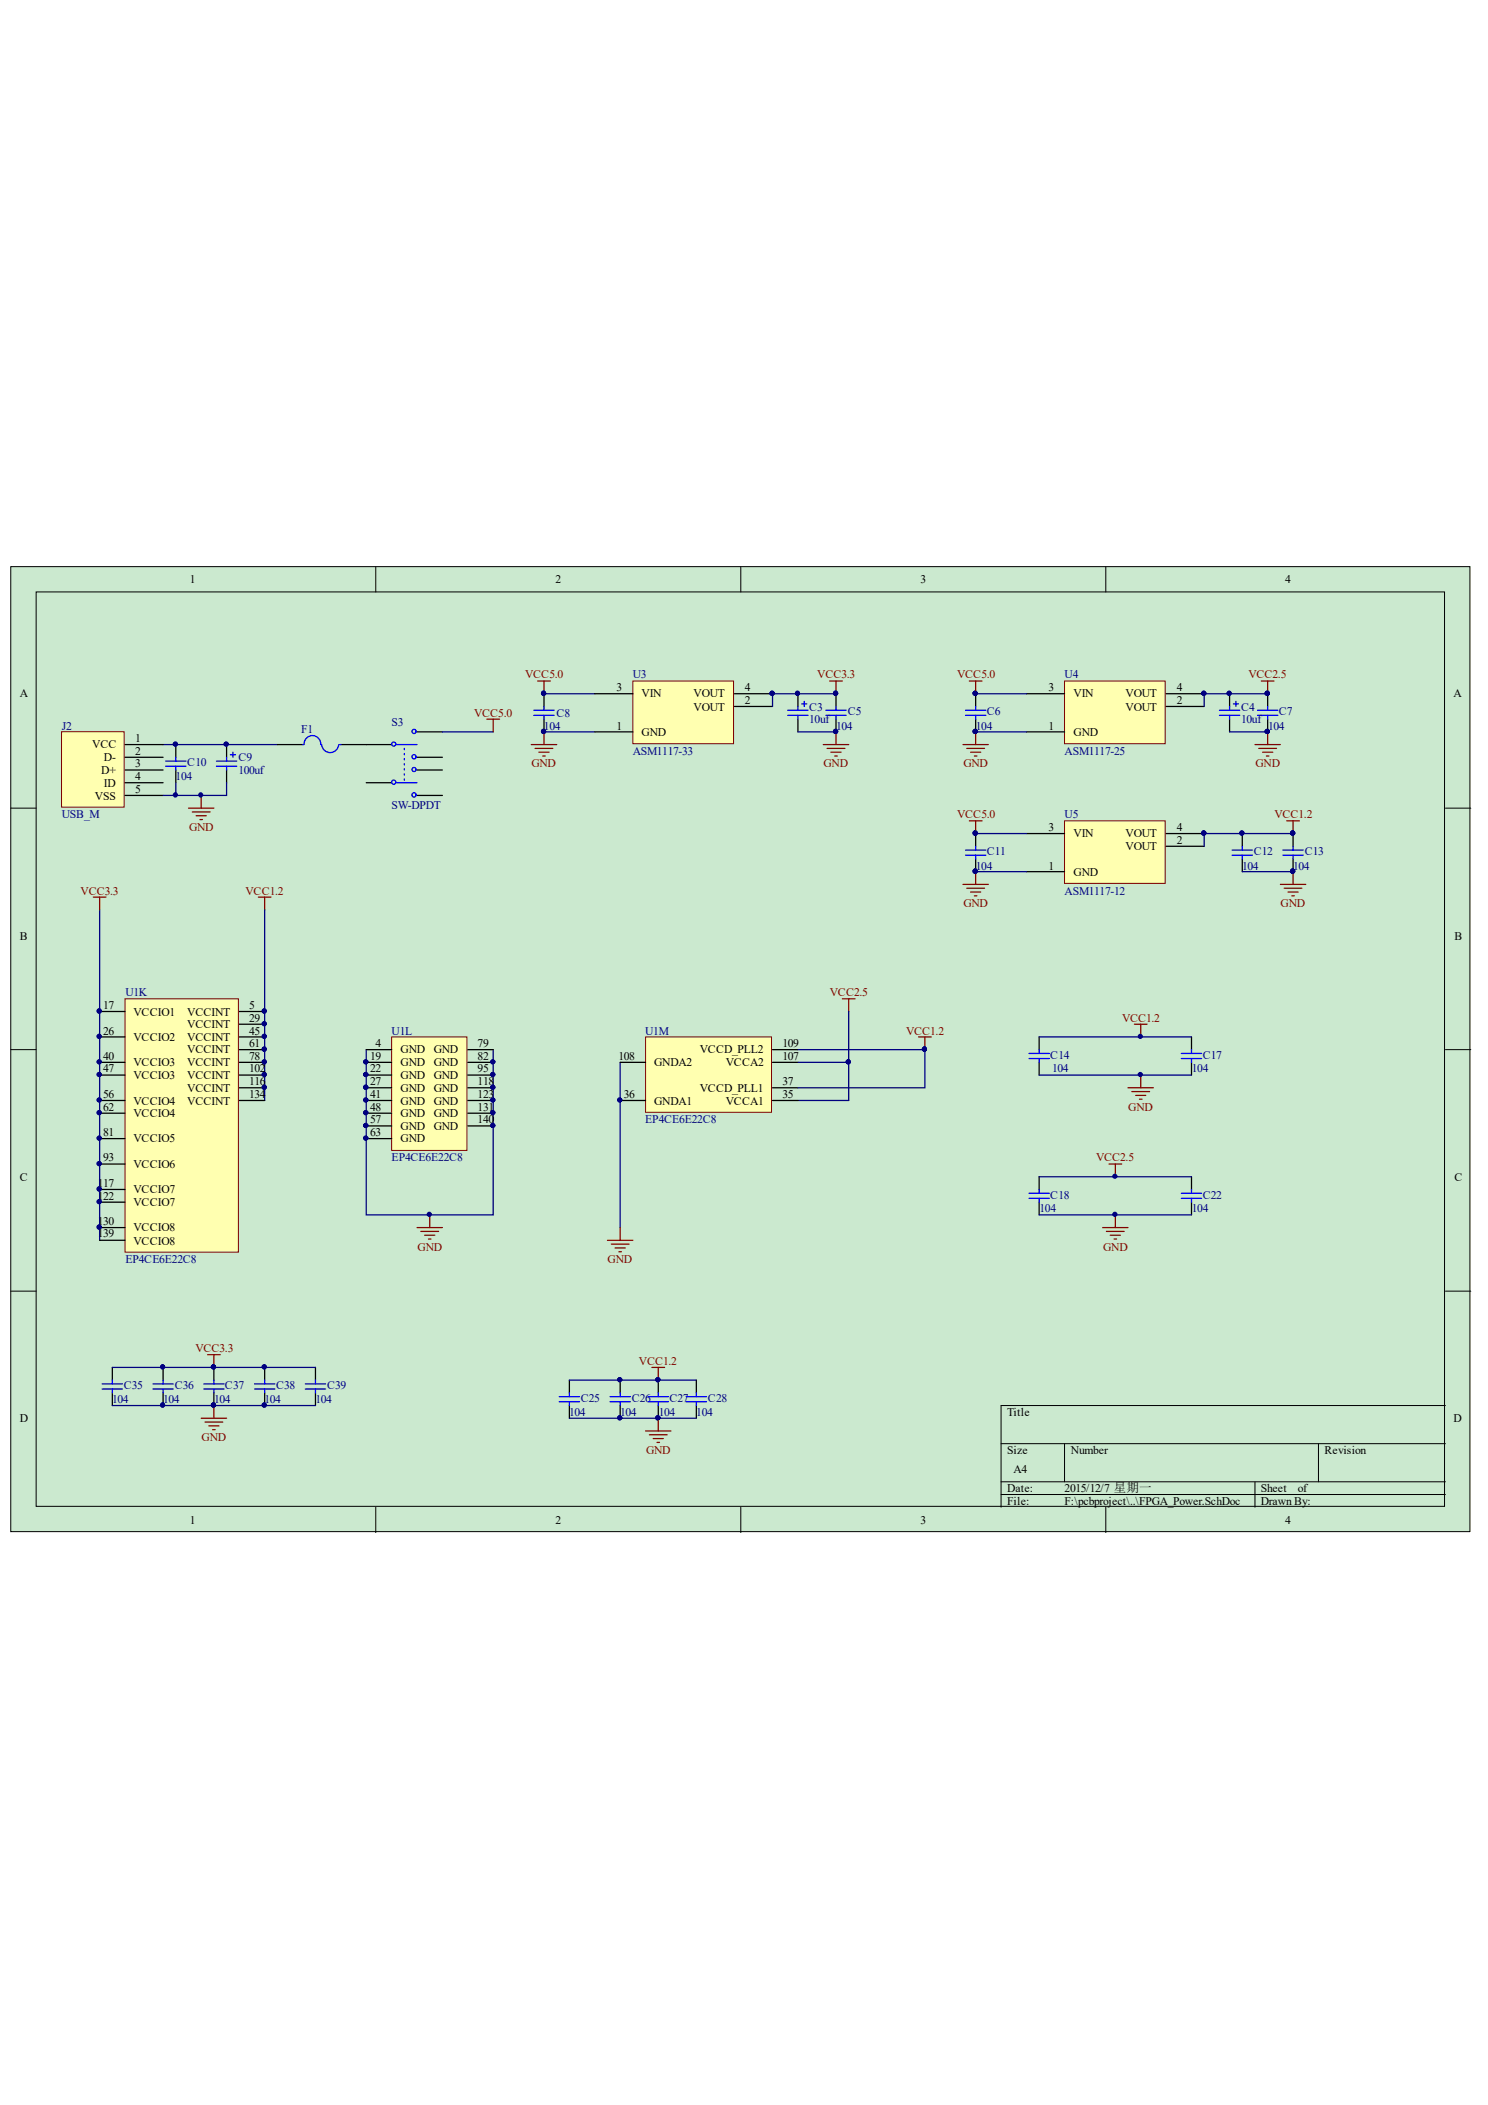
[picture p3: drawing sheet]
<svg xmlns="http://www.w3.org/2000/svg" width="210mm" height="297mm" viewBox="0 0 210 297" stroke-linecap="round" stroke-linejoin="round" font-family="sans-serif">
<defs><g id="words">
<g font-size="1.6">
<text x="26.8" y="82.3">1</text>
<text x="78.4" y="82.3">2</text>
<text x="129.8" y="82.3">3</text>
<text x="181.3" y="82.3">4</text>
<text x="2.8" y="98.4">A</text>
<text x="87" y="97.5">3</text>
<text x="90.5" y="98.4">VIN</text>
<text x="97.8" y="100.3">VOUT</text>
<text x="97.8" y="98.4">VOUT</text>
<text x="105.1" y="99.3">2</text>
<text x="105.1" y="97.5">4</text>
<text x="147.9" y="97.5">3</text>
<text x="151.4" y="98.4">VIN</text>
<text x="158.8" y="100.3">VOUT</text>
<text x="158.8" y="98.4">VOUT</text>
<text x="166" y="99.3">2</text>
<text x="166" y="97.5">4</text>
<text x="205" y="98.4">A</text>
<text x="13" y="105.6">VCC</text>
<text x="14.7" y="107.4">D-</text>
<text x="19.1" y="104.7">1</text>
<text x="19.1" y="106.5">2</text>
<text x="87" y="102.9">1</text>
<text x="90.5" y="103.8">GND</text>
<text x="147.9" y="102.9">1</text>
<text x="151.4" y="103.8">GND</text>
<text x="13.4" y="112.8">VSS</text>
<text x="14.3" y="109.2">D+</text>
<text x="14.7" y="111.1">ID</text>
<text x="19.1" y="108.3">3</text>
<text x="19.1" y="110">4</text>
<text x="19.1" y="111.9">5</text>
<text x="147.9" y="117.3">3</text>
<text x="151.4" y="118.1">VIN</text>
<text x="158.8" y="119.9">VOUT</text>
<text x="158.8" y="118.1">VOUT</text>
<text x="166" y="119">2</text>
<text x="166" y="117.3">4</text>
<text x="147.9" y="122.7">1</text>
<text x="151.4" y="123.6">GND</text>
<text x="2.8" y="132.6">B</text>
<text x="205.2" y="132.6">B</text>
<text x="14.5" y="142.3">17</text>
<text x="18.8" y="143.3">VCCIO1</text>
<text x="26.4" y="143.3">VCCINT</text>
<text x="35.1" y="142.3">5</text>
<text x="14.5" y="146">26</text>
<text x="14.5" y="149.5">40</text>
<text x="18.8" y="146.9">VCCIO2</text>
<text x="26.4" y="145.1">VCCINT</text>
<text x="26.4" y="146.9">VCCINT</text>
<text x="26.4" y="148.7">VCCINT</text>
<text x="35.1" y="144.2">29</text>
<text x="35.1" y="146">45</text>
<text x="35.1" y="147.8">61</text>
<text x="35.1" y="149.5">78</text>
<text x="52.2" y="149.5">19</text>
<text x="53" y="147.8">4</text>
<text x="56.5" y="148.7">GND</text>
<text x="61.2" y="148.7">GND</text>
<text x="67.4" y="149.5">82</text>
<text x="67.4" y="147.8">79</text>
<text x="87.2" y="149.5">108</text>
<text x="98.7" y="148.7">VCCD_PLL2</text>
<text x="110.4" y="149.5">107</text>
<text x="110.4" y="147.8">109</text>
<text x="14.5" y="151.3">47</text>
<text x="14.5" y="155">56</text>
<text x="18.8" y="150.4">VCCIO3</text>
<text x="18.8" y="152.2">VCCIO3</text>
<text x="18.8" y="155.9">VCCIO4</text>
<text x="26.4" y="150.4">VCCINT</text>
<text x="26.4" y="152.2">VCCINT</text>
<text x="26.4" y="154.1">VCCINT</text>
<text x="26.4" y="155.9">VCCINT</text>
<text x="35.1" y="151.3">102</text>
<text x="35.1" y="153.1">116</text>
<text x="35.1" y="155">134</text>
<text x="52.2" y="153.1">27</text>
<text x="52.2" y="155">41</text>
<text x="52.2" y="151.3">22</text>
<text x="56.5" y="150.4">GND</text>
<text x="56.5" y="154.1">GND</text>
<text x="56.5" y="155.9">GND</text>
<text x="56.5" y="152.2">GND</text>
<text x="61.2" y="150.4">GND</text>
<text x="61.2" y="152.2">GND</text>
<text x="61.2" y="154.1">GND</text>
<text x="61.2" y="155.9">GND</text>
<text x="67.4" y="151.3">95</text>
<text x="67.4" y="153.1">118</text>
<text x="67.4" y="155">123</text>
<text x="88" y="155">36</text>
<text x="92.3" y="155.9">GNDA1</text>
<text x="92.3" y="150.4">GNDA2</text>
<text x="98.7" y="154.1">VCCD_PLL1</text>
<text x="102.4" y="155.9">VCCA1</text>
<text x="102.4" y="150.4">VCCA2</text>
<text x="110.4" y="155">35</text>
<text x="110.4" y="153.1">37</text>
<text x="14.5" y="156.8">62</text>
<text x="14.5" y="160.3">81</text>
<text x="18.8" y="157.6">VCCIO4</text>
<text x="18.8" y="161.2">VCCIO5</text>
<text x="52.2" y="156.8">48</text>
<text x="52.2" y="158.5">57</text>
<text x="52.2" y="160.3">63</text>
<text x="56.5" y="157.6">GND</text>
<text x="56.5" y="159.4">GND</text>
<text x="56.5" y="161.2">GND</text>
<text x="61.2" y="157.6">GND</text>
<text x="61.2" y="159.4">GND</text>
<text x="67.4" y="156.8">131</text>
<text x="67.4" y="158.5">140</text>
<text x="2.8" y="166.6">C</text>
<text x="13.8" y="167.5">117</text>
<text x="14.5" y="163.9">93</text>
<text x="18.8" y="164.9">VCCIO6</text>
<text x="205.2" y="166.6">C</text>
<text x="13.8" y="169.3">122</text>
<text x="13.8" y="172.8">130</text>
<text x="18.8" y="168.4">VCCIO7</text>
<text x="18.8" y="170.2">VCCIO7</text>
<text x="18.8" y="173.7">VCCIO8</text>
<text x="13.8" y="174.6">139</text>
<text x="18.8" y="175.6">VCCIO8</text>
<text x="2.8" y="200.7">D</text>
<text x="142.1" y="199.8">Title</text>
<text x="205" y="200.7">D</text>
<text x="142.1" y="205.1">Size</text>
<text x="143" y="207.8">A4</text>
<text x="151.1" y="205.1">Number</text>
<text x="186.8" y="205.1">Revision</text>
<text x="26.8" y="215">1</text>
<text x="78.4" y="215">2</text>
<text x="129.8" y="215">3</text>
<text x="142.1" y="210.6">Date:</text>
<text x="142.1" y="212.3">File:</text>
<text x="150.2" y="210.6">2015/12/7 星期一</text>
<text x="150.2" y="212.3">F:\pcbproject\..\FPGA_Power.SchDoc</text>
<text x="177.9" y="210.6">Sheet</text>
<text x="177.9" y="212.3">Drawn By:</text>
<text x="181.3" y="215">4</text>
<text x="183.1" y="210.6">of</text>
</g>
<g font-size="1.6" fill="#800000">
<text x="74.1" y="95.7">VCC5.0</text>
<text x="115.3" y="95.7">VCC3.3</text>
<text x="135" y="95.7">VCC5.0</text>
<text x="176.1" y="95.7">VCC2.5</text>
<text x="66.9" y="101.2">VCC5.0</text>
<text x="75" y="108.3">GND</text>
<text x="116.2" y="108.3">GND</text>
<text x="135.9" y="108.3">GND</text>
<text x="177.1" y="108.3">GND</text>
<text x="26.7" y="117.3">GND</text>
<text x="135" y="115.5">VCC5.0</text>
<text x="179.8" y="115.5">VCC1.2</text>
<text x="11.4" y="126.2">VCC3.3</text>
<text x="34.6" y="126.2">VCC1.2</text>
<text x="135.9" y="128">GND</text>
<text x="180.7" y="128">GND</text>
<text x="117.1" y="140.6">VCC2.5</text>
<text x="127.8" y="146">VCC1.2</text>
<text x="158.3" y="144.2">VCC1.2</text>
<text x="159.2" y="156.8">GND</text>
<text x="154.6" y="163.9">VCC2.5</text>
<text x="58.9" y="176.5">GND</text>
<text x="85.7" y="178.3">GND</text>
<text x="155.6" y="176.5">GND</text>
<text x="27.6" y="190.8">VCC3.3</text>
<text x="90.1" y="192.6">VCC1.2</text>
<text x="28.4" y="203.4">GND</text>
<text x="91.1" y="205.1">GND</text>
</g>
<g font-size="1.6" fill="#000080">
<text x="89.3" y="95.7">U3</text>
<text x="150.2" y="95.7">U4</text>
<text x="78.5" y="101.2">C8</text>
<text x="114.2" y="100.3">C3</text>
<text x="119.6" y="100.9">C5</text>
<text x="139.2" y="100.9">C6</text>
<text x="175.1" y="100.3">C4</text>
<text x="180.4" y="100.9">C7</text>
<text x="8.7" y="102.9">J2</text>
<text x="33.6" y="107.4">C9</text>
<text x="42.5" y="103.5">F1</text>
<text x="55.2" y="102.4">S3</text>
<text x="76.7" y="102.9">104</text>
<text x="89.3" y="106.5">ASM1117-33</text>
<text x="114.2" y="102.1">10uf</text>
<text x="117.9" y="102.9">104</text>
<text x="137.7" y="102.9">104</text>
<text x="150.2" y="106.5">ASM1117-25</text>
<text x="175.1" y="102.1">10uf</text>
<text x="178.9" y="102.9">104</text>
<text x="24.8" y="110">104</text>
<text x="26.4" y="108.1">C10</text>
<text x="33.6" y="109.2">100uf</text>
<text x="8.7" y="115.5">USB_M</text>
<text x="55.2" y="114.2">SW-DPDT</text>
<text x="150.2" y="115.5">U5</text>
<text x="137.7" y="122.7">104</text>
<text x="139.2" y="120.7">C11</text>
<text x="175.2" y="122.7">104</text>
<text x="176.9" y="120.7">C12</text>
<text x="182.4" y="122.7">104</text>
<text x="184.1" y="120.7">C13</text>
<text x="150.2" y="126.2">ASM1117-12</text>
<text x="17.7" y="140.6">U1K</text>
<text x="55.2" y="146">U1L</text>
<text x="91" y="146">U1M</text>
<text x="148.2" y="149.4">C14</text>
<text x="169.7" y="149.4">C17</text>
<text x="148.4" y="151.3">104</text>
<text x="168.1" y="151.3">104</text>
<text x="91" y="158.5">EP4CE6E22C8</text>
<text x="55.2" y="163.9">EP4CE6E22C8</text>
<text x="146.6" y="171.1">104</text>
<text x="148.2" y="169.2">C18</text>
<text x="168.1" y="171.1">104</text>
<text x="169.7" y="169.2">C22</text>
<text x="17.7" y="178.3">EP4CE6E22C8</text>
<text x="17.4" y="196">C35</text>
<text x="24.7" y="196">C36</text>
<text x="31.7" y="196">C37</text>
<text x="38.9" y="196">C38</text>
<text x="46.1" y="196">C39</text>
<text x="81.9" y="197.8">C25</text>
<text x="89.1" y="197.8">C26</text>
<text x="94.4" y="197.8">C27</text>
<text x="99.9" y="197.8">C28</text>
<text x="15.8" y="198">104</text>
<text x="23" y="198">104</text>
<text x="30.2" y="198">104</text>
<text x="37.3" y="198">104</text>
<text x="44.5" y="198">104</text>
<text x="80.3" y="199.8">104</text>
<text x="87.5" y="199.8">104</text>
<text x="92.9" y="199.8">104</text>
<text x="98.2" y="199.8">104</text>
</g>
</g></defs>
<g fill="#cbe9cf" stroke="#000" stroke-width=".14">
<path d="M1.5 80h205.9v136.1h-205.9z"/>
<path d="M5.1 83.5h198.7v129.1h-198.7z"/>
</g>
<g fill="none" stroke="#000" stroke-width=".14">
<path d="M53 80v3.5M104.5 80v3.5M156 80v3.5M1.5 114h3.6M203.9 114h3.6M1.5 148.1h3.6M203.9 148.1h3.6M1.5 182.2h3.6M203.9 182.2h3.6M203.9 198.3h-62.7v14.4M53 212.7v3.6M104.5 212.7v3.6"/>
<path d="M141.2 203.7h62.7M141.2 209.1h62.7M141.2 210.9h62.7M150.2 203.7v5.4M156 212.7v3.6M177 209.1v3.6M186 203.7v5.4"/>
</g>
<g fill="none" stroke="#800000" stroke-width=".18">
<path d="M75.8 96.1h1.8M76.7 96.1v1.8M117 96.1h1.8M117.9 96.1v1.8M177.9 96.1h1.8M178.8 96.1v1.8M26.6 114h3.6M27.1 114.6h2.5M27.7 115.1h1.4M28.2 115.7h.4M28.4 112.2v1.8M74.9 105.1h3.6"/>
<path d="M75.5 105.6h2.5M76 106.1h1.5M76.6 106.7h.3M76.7 103.3v1.8M116.1 105.1h3.6M116.7 105.6h2.5M117.2 106.1h1.4M117.8 106.7h.3M117.9 103.3v1.8M135.8 105.1h3.6M136.4 105.6h2.5M136.9 106.1h1.4"/>
<path d="M137.5 106.7h.3M137.6 103.3v1.8M181.5 115.8h1.8M182.4 115.8v1.8M13.2 126.6h1.7M14.1 126.6v1.8M36.4 126.6h1.8M37.3 126.6v1.8M180.6 124.8h3.6M181.2 125.3h2.5M181.7 125.9h1.4M182.2 126.4h.4"/>
<path d="M182.4 123v1.8M118.8 140.9h1.8M119.7 140.9v1.8M129.6 146.3h1.8M130.5 146.3v1.8M159.1 153.5h3.6M159.7 154h2.5M160 144.5h1.8M160.2 154.6h1.4M160.7 155.1h.4M160.9 144.5v1.8M160.9 151.7v1.8"/>
<path d="M58.8 173.2h3.6M59.4 173.8h2.5M59.9 174.3h1.4M60.4 174.8h.4M60.6 171.4v1.8M85.7 175h3.6M86.2 175.6h2.5M86.8 176.1h1.4M87.3 176.6h.4M87.5 173.2v1.8M155.5 173.2h3.6M156.1 173.8h2.5"/>
<path d="M156.4 164.3h1.8M156.6 174.3h1.4M157.2 174.8h.3M157.3 164.3v1.8M157.3 171.4v1.8M29.3 191.2h1.8M30.2 191.2v1.8M30.2 198.3v1.8M92 193h1.8M92.9 193v1.8M28.4 200.1h3.6M28.9 200.7h2.5"/>
<path d="M29.5 201.2h1.4M30 201.7h.4M91.1 201.9h3.5M91.6 202.5h2.5M92.1 203h1.5M92.7 203.5h.3M92.9 200.1v1.8"/>
</g>
<g fill="#000080" stroke="#000080" stroke-width=".14">
<circle cx="28.3" cy="112.2" r=".3"/>
<circle cx="137.6" cy="103.2" r=".29"/>
<circle cx="117.9" cy="103.2" r=".3"/>
<circle cx="76.7" cy="97.8" r=".3"/>
<circle cx="117.9" cy="97.8" r=".3"/>
<circle cx="178.8" cy="97.8" r=".3"/>
<circle cx="182.3" cy="117.6" r=".3"/>
<circle cx="24.7" cy="105" r=".29"/>
<circle cx="76.7" cy="103.2" r=".3"/>
<circle cx="137.6" cy="97.8" r=".29"/>
<circle cx="175.2" cy="117.6" r=".3"/>
<circle cx="182.3" cy="122.9" r=".3"/>
<circle cx="31.9" cy="105" r=".29"/>
<circle cx="112.5" cy="97.8" r=".3"/>
<circle cx="60.6" cy="171.4" r=".3"/>
<circle cx="22.9" cy="198.3" r=".3"/>
<circle cx="22.9" cy="192.9" r=".29"/>
<circle cx="30.1" cy="198.3" r=".3"/>
<circle cx="30.1" cy="192.9" r=".3"/>
<circle cx="37.3" cy="198.3" r=".3"/>
<circle cx="37.3" cy="192.9" r=".3"/>
<circle cx="87.4" cy="200.1" r=".3"/>
<circle cx="87.4" cy="194.7" r=".3"/>
<circle cx="92.8" cy="200.1" r=".3"/>
<circle cx="92.8" cy="194.7" r=".3"/>
<circle cx="130.4" cy="148" r=".3"/>
<circle cx="119.7" cy="149.8" r=".29"/>
<circle cx="160.9" cy="151.6" r=".3"/>
<circle cx="160.9" cy="146.2" r=".3"/>
<circle cx="157.3" cy="166" r=".29"/>
<circle cx="157.3" cy="171.4" r=".3"/>
</g>
<g fill="none" stroke="#000080" stroke-width=".18">
<path d="M76.7 97.9h7.2M23 105.1h16.1M76.7 103.3h7.2M14.1 128.4v46.6M37.3 128.4v26.9M51.7 148.1v23.3h17.9v-23.3M87.5 149.9v23.3M112.6 155.3h7.1M119.7 142.7v7.2M146.6 146.3h21.5M146.6 151.7h21.5M146.6 166.1h21.5"/>
<path d="M146.6 171.4h21.5M15.8 193h28.7M15.8 198.3h28.7M80.3 194.8h17.9M80.3 200.1h17.9"/>
</g>
<g fill="none" stroke="#000" stroke-width=".18">
<path d="M76.7 97.9v1.8M112.6 97.9v1.8M117.9 97.9v1.8M137.6 97.9v1.8M24.8 105.1v1.8M24.8 108.7v1.8M32 105.1v1.8M32 108.7v1.8M76.7 101.5v1.8M112.6 101.5v1.8M117.9 101.5v1.8M137.6 101.5v1.8"/>
<path d="M175.2 117.6v1.8M182.4 117.6v1.8M175.2 121.2v1.8M182.4 121.2v1.8M146.6 146.3v1.8M146.6 149.9v1.8M168.1 146.3v1.8M168.1 149.9v1.8M146.6 166.1v1.7M146.6 169.6v1.8M168.1 166.1v1.7M168.1 169.6v1.8"/>
<path d="M15.8 193v1.8M15.8 196.5v1.8M23 193v1.8M23 196.5v1.8M30.2 193v1.8M30.2 196.5v1.8M37.3 193v1.8M37.3 196.5v1.8M44.5 193v1.8M44.5 196.5v1.8M80.3 194.8v1.7M80.3 198.3v1.8"/>
<path d="M87.5 194.8v1.7M87.5 198.3v1.8M92.9 194.8v1.7M92.9 198.3v1.8M98.2 194.8v1.7M98.2 198.3v1.8"/>
</g>
<g fill="none" stroke="#00f" stroke-width=".18">
<path d="M76.7 99.7v.5M112.6 99.7v.5M113.1 99.3h.7M113.5 99v.7M117.9 99.7v.5M137.6 99.7v.5M23.4 107.4h2.8M23.4 108.1h2.8M24.8 106.9v.5M24.8 108.1v.6M30.5 107.4h2.9M30.5 108.1h2.9"/>
<path d="M32 106.9v.5M32 108.1v.6M32.5 106.5h.7M32.9 106.1v.8M75.3 100.2h2.9M75.3 100.9h2.9M76.7 100.9v.6M111.1 100.2h2.9M111.1 100.9h2.9M112.6 100.9v.6M116.5 100.2h2.9M116.5 100.9h2.9"/>
<path d="M117.9 100.9v.6M136.2 100.2h2.9M136.2 100.9h2.9M137.6 100.9v.6M173.8 120h2.9M175.2 119.4v.6M181 120h2.8M182.4 119.4v.6M173.8 120.7h2.9M175.2 120.7v.5M181 120.7h2.8M182.4 120.7v.5"/>
<path d="M145.2 148.7h2.8M145.2 149.4h2.8M146.6 148.1v.6M146.6 149.4v.5M166.6 148.7h2.9M166.6 149.4h2.9M168.1 148.1v.6M168.1 149.4v.5M145.2 168.4h2.8M145.2 169.1h2.8M146.6 167.8v.6M146.6 169.1v.5"/>
<path d="M166.6 168.4h2.9M166.6 169.1h2.9M168.1 167.8v.6M168.1 169.1v.5M14.4 195.3h2.9M14.4 196h2.9M15.8 194.8v.5M15.8 196v.5M21.6 195.3h2.8M21.6 196h2.8M23 194.8v.5M23 196v.5"/>
<path d="M28.7 195.3h2.9M28.7 196h2.9M30.2 194.8v.5M30.2 196v.5M35.9 195.3h2.9M35.9 196h2.9M37.3 194.8v.5M37.3 196v.5M43.1 195.3h2.8M43.1 196h2.8M44.5 194.8v.5M44.5 196v.5"/>
<path d="M78.9 197.1h2.9M78.9 197.8h2.9M80.3 196.5v.6M80.3 197.8v.5M86.1 197.1h2.8M86.1 197.8h2.8M87.5 196.5v.6M87.5 197.8v.5M91.4 197.1h2.9M91.4 197.8h2.9M92.9 196.5v.6M92.9 197.8v.5"/>
<path d="M96.8 197.1h2.9M96.8 197.8h2.9M98.2 196.5v.6M98.2 197.8v.5"/>
</g>
<path d="M89.3 96.1h14.2v8.8h-14.2z" fill="#ffffb0" stroke="#800000" stroke-width=".14"/>
<path d="M83.9 97.9h5.4M103.6 99.7h5.4M103.6 97.9h5.4M83.9 103.3h5.4" fill="none" stroke="#000" stroke-width=".18"/>
<g fill="#000080" stroke="#000080" stroke-width=".14">
<circle cx="108.9" cy="97.8" r=".3"/>
<circle cx="117.9" cy="103.2" r=".3"/>
<circle cx="117.9" cy="97.8" r=".3"/>
</g>
<path d="M117.9 97.9h-8.9v1.8M112.6 103.3h5.3" fill="none" stroke="#000080" stroke-width=".18"/>
<path d="M150.2 96.1h14.2v8.8h-14.2z" fill="#ffffb0" stroke="#800000" stroke-width=".14"/>
<path d="M144.8 97.9h5.4M164.5 99.7h5.4M164.5 97.9h5.4M144.8 103.3h5.4" fill="none" stroke="#000" stroke-width=".18"/>
<circle cx="169.8" cy="97.8" r=".3" fill="#000080" stroke="#000080" stroke-width=".14"/>
<path d="M150.2 115.8h14.2v8.9h-14.2z" fill="#ffffb0" stroke="#800000" stroke-width=".14"/>
<g fill="none" stroke="#000" stroke-width=".18">
<path d="M173.4 97.9v1.8M178.8 97.9v1.8M39.1 105.1h3.6M48.1 105.1h7.1M51.7 110.5h3.5M58.8 103.3h3.6M58.8 106.9h3.6M58.8 108.7h3.6M58.8 112.2h3.6M137.6 117.6v1.8M144.8 117.6h5.4M164.5 119.4h5.4"/>
<path d="M164.5 117.6h5.4M173.4 101.5v1.8M178.8 101.5v1.8M137.6 121.2v1.8M144.8 123h5.4"/>
</g>
<g fill="#000080" stroke="#000080" stroke-width=".14">
<circle cx="169.8" cy="117.6" r=".3"/>
<circle cx="137.6" cy="103.2" r=".29"/>
<circle cx="137.6" cy="97.8" r=".29"/>
<circle cx="178.8" cy="103.2" r=".3"/>
<circle cx="178.8" cy="97.8" r=".3"/>
<circle cx="173.4" cy="97.8" r=".3"/>
<circle cx="169.8" cy="97.8" r=".3"/>
<circle cx="137.5" cy="122.9" r=".3"/>
<circle cx="137.5" cy="117.6" r=".3"/>
<circle cx="182.3" cy="117.6" r=".3"/>
<circle cx="182.3" cy="122.9" r=".3"/>
</g>
<path d="M137.6 97.9h7.2M178.8 97.9h-8.9v1.8M62.4 103.3h7.2M137.6 103.3h7.2M137.6 117.6h7.2M173.4 103.3h5.4M182.4 117.6h-12.5v1.8M137.6 123h7.2M175.2 123h7.2" fill="none" stroke="#000080" stroke-width=".18"/>
<g fill="none" stroke="#800000" stroke-width=".18">
<path d="M136.7 96.1h1.8M137.6 96.1v1.8M68.7 101.5h1.8M69.6 101.5v1.8M136.7 115.8h1.8M137.6 115.8v1.8M177 105.1h3.6M177.6 105.6h2.5M178.1 106.1h1.4M178.6 106.7h.4M178.8 103.3v1.8M135.8 124.8h3.6"/>
<path d="M136.4 125.3h2.5M136.9 125.9h1.4M137.5 126.4h.3M137.6 123v1.8"/>
</g>
<g fill="none" stroke="#00f" stroke-width=".18">
<path d="M173.4 99.7v.5M174 99.3h.7M174.3 99v.7M178.8 99.7v.5M42.7 105.1h.2M42.9 105a1.18 1.18 0 0 1 1.2-1.2 1.18 1.18 0 0 1 1.2 1.3M45.4 105.1a1.2 1.2 0 0 0 1.2 1.1 1.2 1.2 0 0 0 1.2-1.1M47.9 105.1h.2M56 110.5h2.8M56 105.1h2.8M57 105.6v.2M57 106.3v.2"/>
<path d="M57 107v.2M57 107.8v.1M57 108.5v.2M57 109.2v.2M57 109.9v.2M136.2 120h2.9M137.6 119.4v.6M172 100.2h2.9M172 100.9h2.9M173.4 100.9v.6M177.4 100.2h2.9M177.4 100.9h2.9"/>
<path d="M178.8 100.9v.6M136.2 120.7h2.9M137.6 120.7v.5"/>
<circle cx="55.5" cy="110.4" r=".3"/>
<circle cx="55.5" cy="105" r=".29"/>
<circle cx="58.4" cy="112.2" r=".3"/>
<circle cx="58.4" cy="106.8" r=".3"/>
<circle cx="58.4" cy="103.2" r=".3"/>
<circle cx="58.4" cy="108.6" r=".29"/>
</g>
<path d="M8.7 103.3h8.8v10.6h-8.8z" fill="#ffffb0" stroke="#800000" stroke-width=".14"/>
<path d="M17.6 105.1h5.4M17.6 106.9h5.4M17.6 108.7h5.4M17.6 110.5h5.4M17.6 112.2h5.4" fill="none" stroke="#000" stroke-width=".18"/>
<path d="M24.8 110.5v1.7M32 110.5v1.7h-9" fill="none" stroke="#000080" stroke-width=".18"/>
<circle cx="24.7" cy="112.2" r=".3" fill="#000080" stroke="#000080" stroke-width=".14"/>
<path d="M17.6 140.9h16v35.8h-16z" fill="#ffffb0" stroke="#800000" stroke-width=".14"/>
<g fill="none" stroke="#000" stroke-width=".18">
<path d="M14.1 142.7h3.5M14.1 146.3h3.5M14.1 149.9h3.5M14.1 151.7h3.5M14.1 155.3h3.5M14.1 157.1h3.5M33.8 142.7h3.5M33.8 144.5h3.5M33.8 146.3h3.5M33.8 148.1h3.5M33.8 149.9h3.5M33.8 151.7h3.5"/>
<path d="M33.8 153.5h3.5M33.8 155.3h3.5M14.1 160.7h3.5M14.1 164.3h3.5M14.1 167.8h3.5M14.1 169.6h3.5M14.1 173.2h3.5M14.1 175h3.5"/>
</g>
<g fill="#000080" stroke="#000080" stroke-width=".14">
<circle cx="37.3" cy="142.7" r=".3"/>
<circle cx="37.3" cy="144.5" r=".29"/>
<circle cx="37.3" cy="146.2" r=".3"/>
<circle cx="37.3" cy="148" r=".3"/>
<circle cx="37.3" cy="149.8" r=".29"/>
<circle cx="37.3" cy="151.6" r=".3"/>
<circle cx="37.3" cy="153.4" r=".3"/>
<circle cx="14" cy="142.7" r=".3"/>
<circle cx="14" cy="146.2" r=".3"/>
<circle cx="14" cy="149.8" r=".29"/>
<circle cx="14" cy="151.6" r=".3"/>
<circle cx="14" cy="155.2" r=".29"/>
<circle cx="14" cy="157" r=".3"/>
<circle cx="14" cy="160.6" r=".29"/>
<circle cx="14" cy="164.2" r=".3"/>
<circle cx="14" cy="167.8" r=".3"/>
<circle cx="14" cy="169.6" r=".29"/>
<circle cx="14" cy="173.2" r=".3"/>
</g>
<path d="M55.2 146.3h10.7v16h-10.7z" fill="#ffffb0" stroke="#800000" stroke-width=".14"/>
<g fill="none" stroke="#000" stroke-width=".18">
<path d="M51.7 149.9h3.5M51.7 153.5h3.5M51.7 155.3h3.5M51.7 157.1h3.5M51.7 158.9h3.5M51.7 151.7h3.5M51.7 148.1h3.5M66 149.9h3.6M66 153.5h3.6M66 155.3h3.6M66 157.1h3.6M66 158.9h3.6"/>
<path d="M66 151.7h3.6M66 148.1h3.6M51.7 160.7h3.5"/>
</g>
<g fill="#000080" stroke="#000080" stroke-width=".14">
<circle cx="51.6" cy="149.8" r=".3"/>
<circle cx="51.6" cy="153.4" r=".3"/>
<circle cx="51.6" cy="155.2" r=".3"/>
<circle cx="51.6" cy="157" r=".3"/>
<circle cx="51.6" cy="158.8" r=".3"/>
<circle cx="51.6" cy="160.6" r=".3"/>
<circle cx="69.5" cy="149.8" r=".29"/>
<circle cx="69.5" cy="151.6" r=".3"/>
<circle cx="69.5" cy="153.4" r=".3"/>
<circle cx="69.5" cy="155.2" r=".29"/>
<circle cx="69.5" cy="157" r=".3"/>
<circle cx="69.5" cy="158.8" r=".3"/>
<circle cx="51.6" cy="151.6" r=".3"/>
</g>
<path d="M91.1 146.3h17.7v10.7h-17.7z" fill="#ffffb0" stroke="#800000" stroke-width=".14"/>
<path d="M87.5 155.3h3.6M87.5 149.9h3.6M109 155.3h3.6M109 149.9h3.6M109 153.5h3.6M109 148.1h3.6" fill="none" stroke="#000" stroke-width=".18"/>
<g fill="#000080" stroke="#000080" stroke-width=".14">
<circle cx="87.4" cy="155.2" r=".29"/>
<circle cx="119.7" cy="149.8" r=".29"/>
<circle cx="130.4" cy="148" r=".3"/>
</g>
<path d="M112.6 148.1h17.9v5.4h-17.9M112.6 149.9h7.1v5.4" fill="none" stroke="#000080" stroke-width=".18"/>
<use href="#words"/>
</svg>
